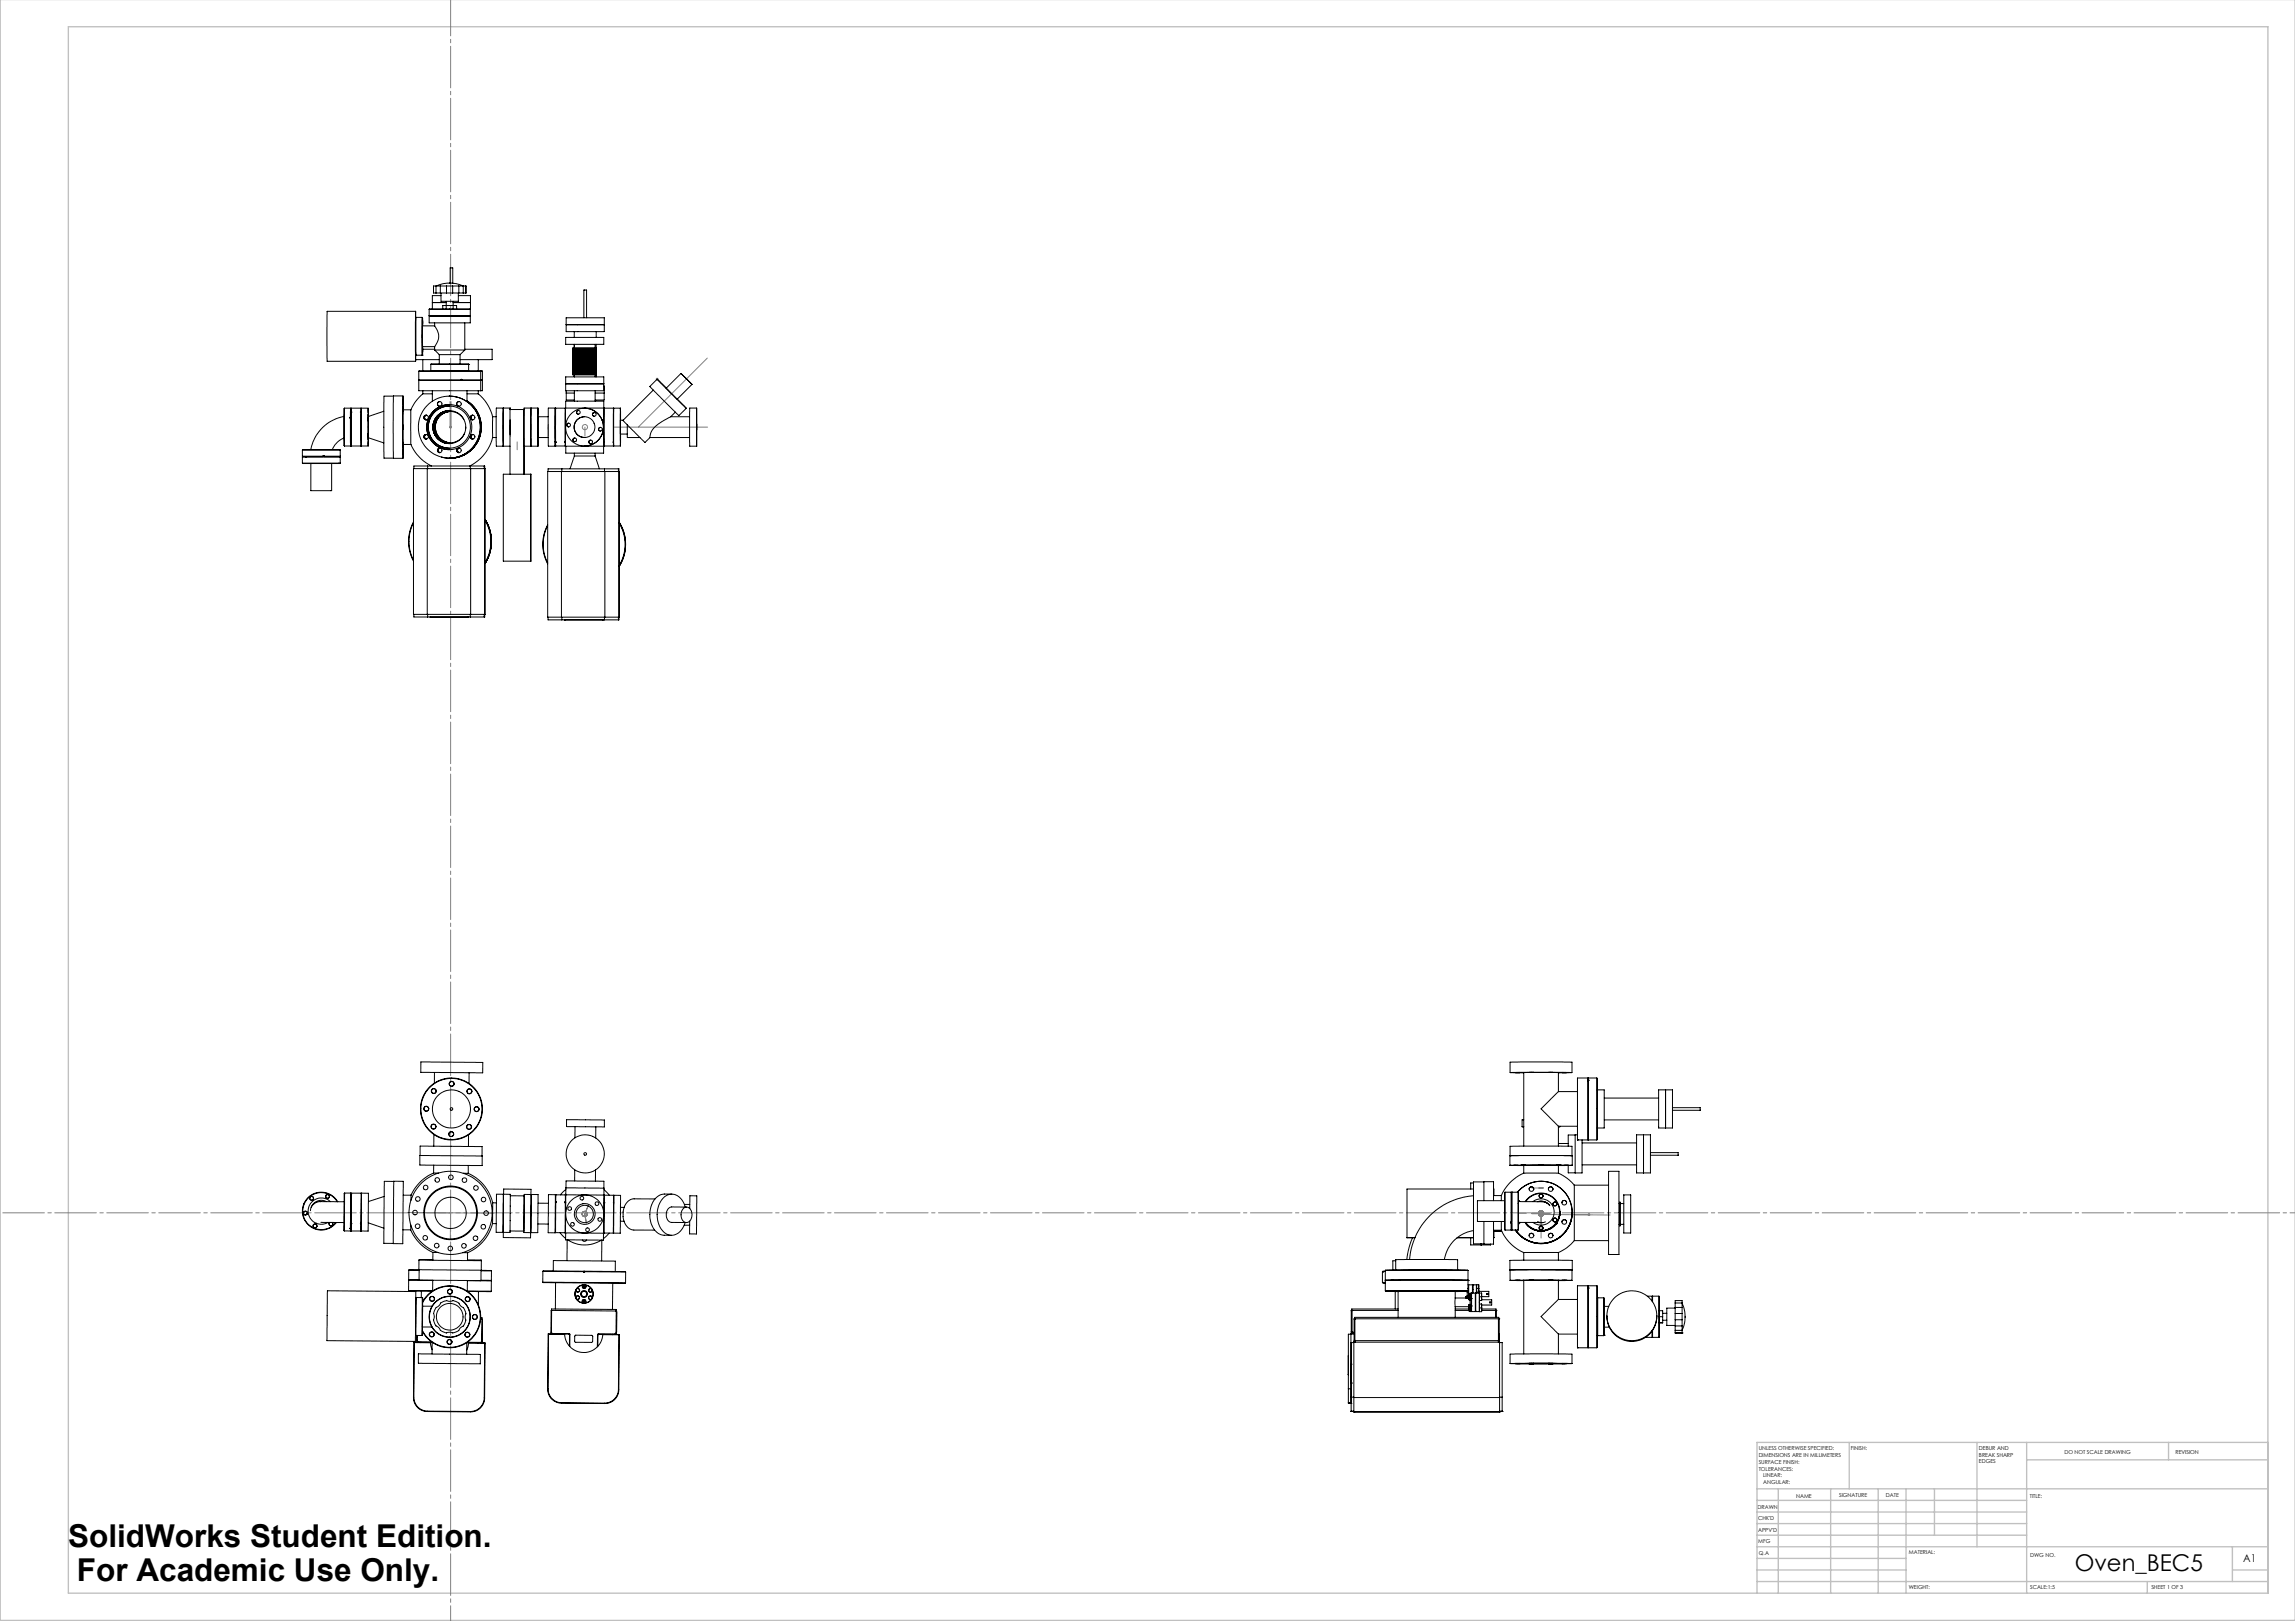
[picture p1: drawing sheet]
<svg xmlns="http://www.w3.org/2000/svg" width="841mm" height="594mm" viewBox="0 0 841 594" stroke-linecap="round" stroke-linejoin="round" font-family="sans-serif">
<defs><g id="words">
<g font-size="11.5">
<text x="25" y="566.9">SolidWorks Student Edition.</text>
<text x="28.2" y="579.5">For Academic Use Only.</text>
</g>
<text font-size="8.5" x="760.3" y="575.5">Oven_BEC5</text>
<text font-size="3.9" x="822" y="572.4">A1</text>
<g font-size="2">
<text x="644.5" y="531.4">UNLESS OTHERWISE SPECIFIED:</text>
<text x="644.5" y="533.9">DIMENSIONS ARE IN MILLIMETERS</text>
<text x="678.2" y="531.4">FINISH:</text>
<text x="725.2" y="531.3">DEBUR AND</text>
<text x="725.2" y="533.8">BREAK SHARP</text>
<text x="756.5" y="532.8">DO NOT SCALE DRAWING</text>
<text x="797.2" y="533">REVISION</text>
<text x="644.5" y="536.4">SURFACE FINISH:</text>
<text x="644.5" y="538.9">TOLERANCES:</text>
<text x="725.2" y="536.3">EDGES</text>
<text x="646.1" y="541.4">LINEAR:</text>
<text x="646.1" y="543.9">ANGULAR:</text>
<text x="658.2" y="548.8">NAME</text>
<text x="673.9" y="548.7">SIGNATURE</text>
<text x="691.1" y="548.7">DATE</text>
<text x="743.8" y="549">TITLE:</text>
<text x="644.1" y="552.9">DRAWN</text>
<text x="644.3" y="557.1">CHK'D</text>
<text x="644.3" y="561.2">APPV'D</text>
<text x="644.3" y="565.6">MFG</text>
<text x="644.5" y="569.9">Q.A</text>
<text x="699.5" y="569.3">MATERIAL:</text>
<text x="744" y="570.4">DWG NO.</text>
<text x="699.5" y="582.3">WEIGHT:</text>
<text x="744" y="582.4">SCALE:1:5</text>
<text x="788.4" y="582.4">SHEET 1 OF 3</text>
</g>
</g></defs>
<g fill="none" stroke="#808080" stroke-width=".37">
<path d="M240.3 139h1M240.5 138.6l5.6 5.7M240.8 138.4v1M241.2 138.6l-.7 .7M259.2 131.2l-25.3 25.3M147.6 156.5h.1M164.6 156.5h1M164.7 156.2l.8 .7M164.9 147.1v9.4M165.1 156v1M165.3 147.1v9.4M165.5 156.2l-.8 .7"/>
<path d="M184.4 156.5h.1M184.4 155.6v1.9zM187 155.6v1.9zM187 156.5v3.4M194.6 155.6v1.9zM194.6 153.1v6.8M200.9 155.6v1.9zM200.9 156.5v3.4M214.3 156.5v3.4M224.8 156.5h34.5M189.5 161.9v2.9M561.3 435.3h3.4"/>
<path d="M563.8 435.3h1.9zM564.7 427h9.4M156.2 444.4l8.9 .1-.1 9.3M215.6 441.7l-1.3 3.1 .6 3.4M556.4 444.6h2.9M561.3 444.6h3.4M561.3 444.7h6.8M561.3 444.7h3.4M564.2 444.5h1M564.4 444.1l.7 .7M564.7 443.9v9.8M564.7 445l25.3 .2"/>
<path d="M565.1 444.1l-.7 .7M581.8 445.1h1M581.9 444.7l.7 .7M582.3 444.6v1M582.3 445.1h-5.3M582.6 444.7l-.7 .7M564.7 465.4h9.4"/>
<circle cx="214.3" cy="156.5" r=".95"/>
<circle cx="214.3" cy="444.8" r=".96"/>
<circle cx="214.3" cy="444.9" r=".95"/>
<circle cx="564.7" cy="444.7" r=".95"/>
<circle cx="564.7" cy="444.6" r=".95"/>
<circle cx="564.7" cy="444.7" r=".94"/>
<circle cx="564.7" cy="444.7" r=".96"/>
<circle cx="564.7" cy="444.6" r=".96"/>
</g>
<g fill="none" stroke="#c0c0c0" stroke-width=".5">
<path d="M.1 0v593.8h841M25 9.8h806.1v574h-806.1zM677.7 528.6v17M724.5 528.6v38.2M742.7 528.6v55.2M742.7 534.9h88.4M794.7 528.6v6.3M831.1 528.6h-187.2v55.2M643.9 545.6h187.2M643.9 558.3h98.8M643.9 554.1h98.8M643.9 549.8h98.8"/>
<path d="M651.7 545.6v38.2M670.8 545.6v38.2M688.3 545.6v38.2M698.5 545.6v38.2M708.9 545.6v17M643.9 579.5h187.2M643.9 562.6h98.8M643.9 575.3h54.6M643.9 571.1h54.6M643.9 566.8h187.2M786.9 579.5v4.3M818.1 575.3h13"/>
<path d="M818.1 566.8v12.7"/>
</g>
<path d="M149.3 444.3l31.7 .3" fill="none" stroke="#808080" stroke-width=".37" stroke-dasharray="15.2 1.3 1.3 1.3" stroke-dashoffset="1.3"/>
<path d="M0 444.4h841.1M165.1 594.1v-594.1" fill="none" stroke="#808080" stroke-width=".37" stroke-dasharray="15.2 1.3 1.3 1.3" stroke-dashoffset="2.3"/>
<g fill="none" stroke="#000" stroke-width=".37">
<path d="M152.3 114.1l.1 2.3M152.3 114.1v18.3l.1-2.3M152.3 114.1h-32.4l-.1 6.2 .1 12.1h32.4M152.4 116.3v13.9M152.4 116.3h2.3M154.7 116.3v13.9M154.7 116.3l.1 .1M154.8 117.5v1.3zM154.8 119.4v7.6M154.8 119.4h4.5M154.9 119.4l-.1-3v6.8M154.9 117.5v1.3z"/>
<path d="M157.3 115.7h15M157.3 113.3h15M157.3 115.8h15v2.5h-15zM157.3 113.3v2.4M157.3 115.7v.1M158.4 110.9h5.1zM159.3 119.4a5.6 5.6 0 0 1 0 7.6M159.3 118.3v1.1M159.8 104.8h1.6M159.8 107.4h1.6M159.8 104.8h-.9v2.6h.9M159.8 104.8v2.6"/>
<path d="M161.4 104.8h2.2M161.4 107.4h2.2M161.4 104.8v2.6M161.4 115.8h.1M161.6 107.4v3h6.4v-3M161.6 108.3h-3.2v4.9M162.2 113.2v-1.2h5.1v1.2M163.5 110.4v2.8M163.6 104.8h2.3M163.6 107.4h2.3M163.6 104.8v2.6M165 103.7h-.4a10.2 10.2 0 0 0-4.7 1.1"/>
<path d="M165 103.7a10.2 10.2 0 0 1 4.7 1.1M165 103.7v-5.5h.9v5.6M165.9 104.8h2.2M165.9 107.4h2.2M165.9 104.8v2.6M166.1 110.9h6.3zM166.1 110.4v2.8M168 108.3h4.4l-.1 5.1M168.1 104.8h1.7M168.1 107.4h1.7M168.1 104.8v2.6M169.4 115.8h.1"/>
<path d="M169.8 104.8h.9M169.8 107.4h.9M169.8 104.8v2.6M170.3 118.3v10M170.7 104.8v2.6M172.3 115.7l-15 .1M172.3 113.3v2.4M207.5 116.4h13.9v5.1h-13.9zM207.5 119h13.9zM214 116.4v-10.1h.9v10.1M152.3 131.8h8.7M152.4 130.2h2.3"/>
<path d="M153.5 139.2h15.4M153.5 136.1h22.6M153.5 136.1v3.1M153.5 139.2l.1 .2M154.7 130.2h.1M154.8 123.2v6.8l.1-3M154.8 127.7v1.3zM154.8 122.5v1.4zM154.8 130l-.1 .2M154.8 127h4.5M154.9 127.7v1.3zM154.9 128h4.4"/>
<path d="M154.9 131.8v4.1M157.9 135.8h13.8M157.9 133.5h13.8M157.9 135.8l.1 .1M157.9 133.5v2.3M159.3 128.3h11M159.3 128.3l1.7 1.7M159.3 127v1.3M161 130h7.6M161 130v3.4M168.6 130v3.4M168.9 139h.3"/>
<path d="M168.9 139v.2M168.9 139.2l-.1 .2M169.2 139.2h6.9M169.2 139v.2M169.2 139l-.3 .1M169.2 139.2v.2M170.3 128h10v3.8h-11.7M170.3 128.3l-1.7 1.7M171.7 133.5h.1M171.7 135.8l-.1 .1M171.7 133.5v2.3M175.3 131.8v4.1"/>
<path d="M176 135.9l-22.5 .2M176 135.9l.8 .2M176 135.9l.1 .2M176.1 139.2h.7M176.1 136.1h.7M176.1 139.4h-22.6v3.8h22.6M176.1 139.4h.7v3.8h-.7M176.1 136.1v3.1M176.1 139.4v3.8M176.1 139.2l-.1 .2M176.8 136.1v3.1M176.8 139.2l-.2 .2"/>
<path d="M207.3 138.1h14v5.1h-14zM207.3 123.6h14v2.6h-14zM209.9 137.1h7.1a1.19 1.19 0 0 1 1.6 .3h-8.7zM209.9 136.6h8.7v.3h-8.7zM209.9 136.1h7.1a1.19 1.19 0 0 1 1.6 .2h-8.7zM209.9 135.6h7.1a1.19 1.19 0 0 1 1.6 .2h-8.7zM209.9 135.1h7.1a1.19 1.19 0 0 1 1.6 .2h-8.7zM209.9 134.6h7.1a1.19 1.19 0 0 1 1.6 .2h-8.7zM209.9 134h8.7v.3h-8.7zM209.9 133.6h7.1a1.19 1.19 0 0 1 1.6 .2h-8.7zM209.9 133.1h7.1a1.19 1.19 0 0 1 1.6 .2h-8.7zM209.9 132.5h7.1a1.19 1.19 0 0 1 1.6 .3h-8.7z"/>
<path d="M209.9 132h7.1a1.19 1.19 0 0 1 1.6 .3h-8.7zM209.9 131.5h8.7v.3h-8.7zM209.9 131h7.1a1.19 1.19 0 0 1 1.6 .3h-8.7zM209.9 130.5h7.1a1.19 1.19 0 0 1 1.6 .3h-8.7zM209.9 130h7.1a1.19 1.19 0 0 1 1.6 .2h-8.7zM209.9 129.5h7.1a1.19 1.19 0 0 1 1.6 .2h-8.7zM209.9 129h8.7v.3h-8.7zM209.9 128.5h7.1a1.19 1.19 0 0 1 1.6 .2h-8.7zM209.9 128h7.1a1.19 1.19 0 0 1 1.6 .2h-8.7zM209.9 127.5h7.1a1.19 1.19 0 0 1 1.6 .2h-8.7zM210.4 121.5v2.1M210.4 126.2v1.3"/>
<path d="M210.4 127.7v.3M210.4 128.2v.3M210.4 128.7v.3M210.4 129.3v.2M210.4 129.7v.3M210.4 130.2v.3M210.4 130.8v.2M210.4 131.3v.2M210.4 131.8v.2M210.4 132.3v.2M210.4 132.8v.3M210.4 133.3v.3"/>
<path d="M210.4 133.8v.2M210.4 134.3v.3M210.4 134.8v.3M210.4 135.3v.3M210.4 135.8v.3M210.4 136.3v.3M210.4 136.9v.2M210.4 137.4v.7M218.1 126.2v1.3M218.1 127.7v.3M218.1 128.2v.3M218.1 128.7v.3"/>
<path d="M218.1 129.3v.2M218.1 129.7v.3M218.1 130.2v.3M218.1 130.8v.2M218.1 131.3v.2M218.1 131.8v.2M218.1 132.3v.2M218.1 132.8v.3M218.1 133.3v.3M218.1 133.8v.2M218.1 134.3v.3M218.1 134.8v.3"/>
<path d="M218.1 135.3v.3M218.1 135.8v.3M218.1 136.3v.3M218.1 136.9v.2M218.1 137.4v.7M218.5 121.5v2.1M218.5 126.2v1.3M218.5 127.7v.3M218.5 128.2v.3M218.5 128.7v.3M218.5 129.3v.2M218.5 129.7v.3"/>
<path d="M218.5 130.2v.3M218.5 130.8v.2M218.5 131.3v.2M218.5 131.8v.2M218.5 132.3v.2M218.5 132.8v.3M218.5 133.3v.3M218.5 133.8v.2M218.5 134.3v.3M218.5 134.8v.3M218.5 135.3v.3M218.5 135.8v.3"/>
<path d="M218.5 136.3v.3M218.5 136.9v.2M218.5 137.4v.7M240.8 139l3.4 3.2M240.8 139l10.7 10.6-3.3-3.3M240.8 139l-2.7 2.7 9.9 9.9 .8 .7 2.7-2.7M249.6 136.8l4 4.1zM249.6 136.8l-5.5 5.5M126 152.6a15.3 15.3 0 0 0-12.1 12.2M126.2 149.6v13.8M126.2 149.6l-.2 2.6 .2 11.2M126.2 149.6h2.2"/>
<path d="M128.2 152.9v.3M128.2 152.9h.2M128.2 153.2h.2M128.4 153.2v10.2M128.4 153.2l.2 10.1M128.4 149.6v3.3M128.4 149.6l.2 .1M128.6 151.2v12.1M128.6 151.1v.1M128.6 149.7v1.4M128.6 149.7l-.2 3.2M128.7 151.1l.1 12.3"/>
<path d="M128.7 150.9h.2M128.7 151.1h.2M128.7 151.1l-.1 .1M128.7 150.9l-.1 .2M128.8 149.6l-.1 1.3M128.8 149.6h3.5M128.8 149.6l-.2 .1M128.9 150.9v.2M132.1 150.9v.2M132.1 150.9h.1M132.1 151.1h.1M132.2 151.1l.1 12.3"/>
<path d="M132.2 151.1l.2 .1M132.2 150.9l.2 .2M132.3 149.6l-.1 1.3M132.3 149.6l.1 .1M134.9 158.8v1.3zM134.9 152.9v1.4zM135 150v1.3zM135 149.6h-2.6v2.4v11.4h2.6M135 152.6v-3v13.8v-3M140.7 150.7l-5.7 1.9-.1-.9v4.8v4.8l.1-.9 5.7 1.9M144.2 145.2h-3.5v22.7l7 .1M147.6 155.7v1.7z"/>
<path d="M147.6 149.1v1.7zM147.6 156.5l.1 6.4h2.9M147.7 146.5v1.6zM147.7 145.1h-3.5v22.9M147.7 149.1v1.1zM147.8 150.2l-.1-5.1v22.9l.1-5.1M150.6 150.2v12.7M150.6 150.2h-2.9l-.1 6.3M154.9 144.3a15.7 15.7 0 0 0-4.3 5.9M154.9 144.3h3.5M154.9 143.2v1.1M155.6 153l.3 .7 .4 .1-.4-.1z"/>
<path d="M155.7 152.5l.6-.4-.6 .4-.2 .5zM155.9 159.4l.4-.2-.6 .4-.2 .4zM156.2 159.2a.85 .85 0 0 0-.9 .8 .85 .85 0 0 0 .9 .9M156.2 152.1a.85 .85 0 0 0-.9 .9 .85 .85 0 0 0 .9 .8M158.4 143.2v3.8M158.8 156.1v.4M158.8 156.5h.1M158.9 156.5l.1 1.3M159.2 156.5a5.7 5.7 0 0 0 4.6 5.7 5.7 5.7 0 0 0 6.5-3.5M159.2 156.5a5.8 5.8 0 0 0 5.8 5.8M159.5 156.5l.2 1.3M160.5 152.3a5.9 5.9 0 0 0-1.7 4.2"/>
<path d="M160.6 152.2a5.8 5.8 0 0 1 3.2-1.6 6 6 0 0 0-5.1 5.9 6.1 6.1 0 0 1 1.9-4.3zM161.1 147.2a.83 .83 0 0 0-.8 .8 .83 .83 0 0 0 .8 .8M161.2 152.5l1.5-1.2 2.4-.5a5.8 5.8 0 0 0-5.6 5.7 5.8 5.8 0 0 0 5.6 5.8 5.7 5.7 0 0 1-5.2-3.6 5.7 5.7 0 0 1 1.3-6.2zM163.8 150.6a6.1 6.1 0 0 0-5 5.9M164.3 150.6a6 6 0 0 0-5.4 6.2 6 6 0 0 0 5.9 5.7M164.5 150.5h.4M164.6 145.2a11.4 11.4 0 0 1 11.4 11.3 11.4 11.4 0 0 1-11.4 11.4M164.6 148.3a8.3 8.3 0 0 0-8.2 8.2 8.3 8.3 0 0 0 8.2 8.3M164.6 148.8a7.7 7.7 0 0 0-7.7 7.7 7.7 7.7 0 0 0 7.7 7.7M165 150.8a5.8 5.8 0 0 0-5.8 5.7M168.2 147.2a.83 .83 0 0 0-.9 .8 .83 .83 0 0 0 .9 .8M170 153.7a5.7 5.7 0 0 0-6.5-2.7 5.7 5.7 0 0 0-4.3 5.5"/>
<path d="M170.7 156.5l-.1 .6M171.1 147a11.2 11.2 0 0 1 5.1 9.5M171.1 146.9a11.4 11.4 0 0 1 4.8 12.9 11.4 11.4 0 0 1-11 8.2M171.1 146.9a11.4 11.4 0 0 1 4.8 12.8 11.4 11.4 0 0 1-11 8.3M171.1 144.3h4.2M171.1 143.2v4M172.6 153l.3 .7 .4 .1M173.2 159.2a.85 .85 0 0 0-.8 .8 .85 .85 0 0 0 .8 .9M173.2 152.1a.85 .85 0 0 0-.8 .9 .85 .85 0 0 0 .8 .8M173.3 152.1l-.6 .4-.1 .5M173.3 159.2l-.6 .4-.1 .4M173.3 159.2l-.5 .4-.2 .4"/>
<path d="M173.3 152.1l-.5 .4-.2 .5M175.3 144.3a15.9 15.9 0 0 1 5.2 8.4M175.3 143.2v1.1M176.2 156.5a11.3 11.3 0 0 1-11.4 11.4M176.3 156.5a11.3 11.3 0 0 1-11.4 11.4M180.5 152.7v7.6M180.5 152.7h1.3M184.4 149.5v14zM186.9 153.8v5.4M187 150.1v-.6h-5.1l-.1 1.9 .1 12.1h5M186.9 150.1h.1M194.6 149.5v14"/>
<path d="M197.1 158.8v1.3zM197.1 152.9v1.4zM197.1 152.7v7.6M197.1 149.5v14l.1-3.2M197.1 149.5l.1 3.2M197.1 150v1.3zM197.1 149.5h-5l-.1 3.3 .1 10.7h5M197.1 152.7h3.8M203.5 149.5v14v-.2M203.5 149.5v.2M203.5 149.5h-2.6v3.3v10.6l2.6 .1M203.6 149.6v12.3"/>
<path d="M203.6 149.6l-.2 12.2M203.6 149.6h3.5M207.1 149.6v12.3M207.1 149.6l.1 .1M207.3 140.6h14zM207.3 149.5v-2.5h14v2.5M207.5 143.2v3.4h3M207.5 144h3M208.4 155.1a.67 .67 0 0 0-.7 .6 .67 .67 0 0 0 .7 .7M210.5 143.2v3.8M211.3 151.3l.6 .5M211.9 150.4l-.5 .3-.1 .6"/>
<path d="M214.2 149.6h.1M214.2 152.7a3.8 3.8 0 0 0-3.8 3.8 3.8 3.8 0 0 0 3.8 3.8M214.2 149.6a6.9 6.9 0 0 1 6.4 4.3M217.2 151.4l-.1 .7 .7 .4M217.8 151.2l-.6 .2M218.1 144h3.3M218.1 143.2v3.8M218.3 146.6v.4M220 156.6a.69 .69 0 0 0-.6 .7 .69 .69 0 0 0 .6 .7M220.6 153.9a6.9 6.9 0 0 1-6.4 9.5M221.2 149.5v16.5h-13.9v-2.5M221.3 141.5l.1 5.1h-3.3"/>
<path d="M221.3 149.7l-14.1-.2v14l14.1-.1M221.4 149.6v12.3M221.4 149.6l-.2 12.2M221.4 149.6h6M224.8 149.6v13.8M224.9 149.6l-.2 12.3M227.4 149.6v4.4M227.4 149.6v13.8v-4.3M227.4 154v5.1M227.4 159.1h2.5M227.4 154h1M228.4 154l7.9 8.1 1.9-1.8"/>
<path d="M229.9 155.7v4.6h4.6M239.4 142.9l-11 11.1M245.8 152.7l-.9 .4a12.3 12.3 0 0 0-6.5 5.7l-.2 1.5M245.8 152.7h6.9M247.5 151l-1.7 1.7M253.6 140.9l-5.5 5.4-4-4M255.3 149.6v13.9zM255.3 155.5v2.1zM255.3 149.5h-2.5l-.1 1.7v12.3h2.6M110.8 164.9h13.9M110.8 167.2h7.6l-7.5 .1M110.8 167.5h1.3"/>
<path d="M110.8 169.7h13.9M110.8 164.9v2.3M110.8 167.5v2.2M110.8 167.2l.1 .1M110.9 167.3l1.2 .2M110.9 167.3l-.1 .2M112.1 167.5v.1M112.3 167.5l-.2 .1M112.3 167.5h12.4M112.3 167.6h-.2M113.9 169.9v9.9h7.6v-9.9M118.7 167.2h6"/>
<path d="M118.7 167.2l-.3-.2 .1 .3M118.7 167.2l5.8 .1M124.5 167.3l-12.2 .2M124.5 167.3l.2 .2M124.7 164.9v2.3M124.7 167.5v2.2M124.7 167.2l-.2 .1M126 160.5a7.7 7.7 0 0 0-4.2 4.3M126.2 163.4h2.2M128.6 163.3l.2 .1M128.6 163.3l-.2 .1M128.8 163.4h3.5"/>
<path d="M132.4 163.3l-.1 .1M135 161.7v1.3zM147.6 162.2v1.7zM147.7 164.9v1.7zM147.7 162.9v1zM150.6 162.9a16.1 16.1 0 0 0 7.5 7.9M155.6 160l.3 .7 .4 .2-.4-.2zM156.6 171.7h-5.1v53.4h5.1M156.6 171.7v53.4M156.6 171.7h15.9M156.7 170.8h-5v.9M156.7 170.8v.9"/>
<path d="M156.7 170.8h15.6M160.7 164.6l.6-.4a.85 .85 0 0 0-.7 .8 .85 .85 0 0 0 .7 .9l-.6-.4zM161.1 164.2a.85 .85 0 0 0-.8 .8 .85 .85 0 0 0 .8 .9M161.7 167.5l3.2 .5M164.9 167.9h.1M164.9 162.5a6 6 0 0 1-6.3-5.9 6 6 0 0 1 6.1-6.1 6 6 0 0 0-6.1 6 6 6 0 0 0 6.1 6.1M167.7 164.6l.6-.4a.85 .85 0 0 0-.7 .8 .85 .85 0 0 0 .7 .9l-.6-.4zM168.2 164.2a.85 .85 0 0 0-.8 .8 .85 .85 0 0 0 .8 .9M172.3 170.8h5.1M172.3 170.8v.9M172.5 171.7h5.1M172.5 171.7v53.4"/>
<path d="M172.6 160l.3 .7 .4 .2M177.4 170.8v.9M177.4 170.8l.2 .9M177.6 171.7v53.4M180.5 160.3a15.9 15.9 0 0 1-8.4 10.5M180.5 160.3h1.3M184.4 173.8h10.2v31.8h-10.2zM186.9 173.8v-23.7h5.1v23.7M192.1 163.5v10.3M194.4 173.8v31.8M197.1 161.7v1.3zM197.1 160.3h3.8"/>
<path d="M203.4 162l.1 1.3M203.4 161.8l.2 .1M203.4 162l.2 .1M203.4 161.8v.2M203.5 163.3l.1 .1M203.6 162.1v1.3M203.6 162.1h.1M203.6 161.9h.1M203.6 163.4h3.5M203.7 161.9v.2M205.7 172.8h-5v53.4h5M205.7 172.8v53.4"/>
<path d="M205.7 172.8h16M205.9 171.8h-5.1v1M205.9 171.8v1M205.9 171.8h15.6M206.9 161.9v.2M206.9 162.1h.2M206.9 161.9h.2M207 161.9l-.1 .2M207.1 162.1v1.3M207.2 163.4h-.1M207.2 161.8l-.1 .1M207.2 162l-.1 .1"/>
<path d="M210.5 167.1h7.6M210.5 166v1.1M210.5 167.1l-1.6 4.7M210.6 160.5a.67 .67 0 0 0-.6 .7 .67 .67 0 0 0 .6 .6M214.2 163.4h.1M216.5 161.3a.67 .67 0 0 0-.7 .7 .67 .67 0 0 0 .7 .6M218.1 166v1.1M218.1 167.1l1.5 4.7M221.2 162l.2 1.4M221.2 162l.2 .1M221.2 161.8v.2M221.2 161.8l.2 .1"/>
<path d="M221.4 162.1v1.3M221.4 162.1h.1M221.4 161.9h.1M221.4 163.4h6M221.5 171.8h5.1M221.5 161.9v.2M221.5 171.8v1M221.7 172.8h5.1M221.7 172.8v53.4M224.7 162.1l.2 1.3M224.7 161.9v.2M224.8 161.9l-.1 .2"/>
<path d="M226.6 171.8v1M226.6 171.8l.2 1M226.8 172.8v53.4M238.2 160.3h14.5M151.5 191.6a15 15 0 0 0 0 13.7M151.5 191.3a15.2 15.2 0 0 0 0 14.3M177.8 190.4a15.2 15.2 0 0 1 0 16.1 15.3 15.3 0 0 0 0-16.1zM177.8 190.3a15.2 15.2 0 0 1 0 16.2M177.8 190.7a15 15 0 0 1 0 15.4M177.8 190.4a15.3 15.3 0 0 1 0 16M200.7 192.6a14.9 14.9 0 0 0 0 13.7M200.7 192.3a15.2 15.2 0 0 0 0 14.3"/>
<path d="M226.9 191.8a15 15 0 0 1 0 15.4M226.9 191.4a15.1 15.1 0 0 1 0 16.1 15.1 15.1 0 0 0 0-16M151.7 225.1v1h5M156.6 225.1h15.9M156.7 225.1v1M156.7 226.1h15.6M157.6 226.1h.1M171.6 226.1h.1M172.3 226.1h5.1M172.3 225.1v1M172.5 225.1h5.1M177.4 225.1v1"/>
<path d="M177.6 225.1l-.2 1M200.8 226.2v.9h5.1M205.7 226.2h16M205.9 226.2v.9M205.9 227.1h15.6M206.8 227.1h.1M220.8 227.1h.1M221.5 227.1h5.1M221.5 226.2v.9M221.7 226.2h5.1M226.6 226.2v.9M226.8 226.2l-.2 .9"/>
<path d="M154.2 389.1l22.7 .2v3.8l-22.7-.1zM159.2 393v3.9M171.9 393.1v3.9M553.4 393v-3.8l3.5-.1 19.2 .1v3.8M555.3 393h1.7zM558.4 393.1l-5-.1h22.7l-5 .1M560.4 393h1.6zM567.4 393h1.7zM572.4 393.1h1.7zM578.1 395h3.8v22.7h-3.8zM582 395v.8M582 395.9v21.8"/>
<path d="M582 395h3.2M582 395l-.1 .2M582 395.9h.2M582 395.8h.2M582 395.9l-.1 .2M582 395.8l-.1 .1M582.2 395.8v.1M585.2 395v22.7M585.3 399.4h2.6v13.9h-2.6M607.8 399.4h5.1v13.9h-5.1zM610.3 399.4v13.9zM159 415.7v4.3"/>
<path d="M171.7 415.8v4.3M207.6 410.3l13.9 .1v2.6l-13.9-.2zM210.7 412.8v4.1M218.3 412.9v4.1M558.4 412.8l-.6 .1h.6M558.4 410.3h-.6v2.6M571.1 412.8l.5 .1M571.1 400v-6.9l.3-.1h-13.3l.3 .1v26.9M571.1 400l-6.4 6.3 6.4 6.4M571.1 419h3.6M571.1 400h7M571.1 412.7h7"/>
<path d="M571.1 412.7v7.3M571.6 412.9h-.5M571.6 412.7v.2M577.2 415.9h-2.5v4.1M578.1 415.8h-.9v14h2.6v-12.1M578.1 417.7h.1M579.8 418.8h19.9M581.9 417.6l.1 .1M582 417.7h3.2M587.9 402.4h19.9M587.9 410.4h19.9M599.7 415.8h5.1v14h-5.1z"/>
<path d="M602.3 415.8v14zM612.9 405.9h10.1v.9M612.9 406.9h10.1M623 406.8v.1M113.6 438.8h.1M114.9 439.3l-.1 .1M119.4 438.1h.1M119.5 438.1h-.1M120.7 438.5l-.1 .2M126.3 437.2l-.1 13.9M126.3 437.2h2.2M128.5 437.2l-.1 12.9"/>
<path d="M128.5 437.2l.2 .2M128.7 437.4v10.8M128.7 437.4l-.3 12.7M128.8 437.2l-.1 11M128.8 437.2h3.5M128.8 437.2l-.1 .2M132.3 437.2l-.1 11.1M132.3 437.2l.2 .2M132.5 437.2l2.5 .1-.1 13.8h-2.5zM140.8 438.4l-5.8 1.9M140.8 432.9h7l-.2 22.8-6.9-.1zM144.3 432.9l-.2 22.8"/>
<path d="M147.7 438h2.9M150.6 438v1.8M154 423.4v-3.4l22.7 .2v6.9h-4l-18.9-.2v-3.5l22.9 .2M158.9 429.9a15.8 15.8 0 0 0-8.3 8.1M158.9 429.9h1.8M158.9 427v2.9M169.8 429.9l1.8 .1M171.6 430a15.9 15.9 0 0 1 9 10.8M171.6 427.1v2.9M184.5 437.6h-2.6l-.1 11.8v2.2h2.6M184.5 437.6l-.1 14M184.5 437.6h2.5v.6"/>
<path d="M184.5 437.6l.1-1.9 10 .1v1.9M187 438.2l-.1 12.9M187 438.2h5.1l-.1 12.9h-5.1M194.6 437.7l-.1 14M194.6 437.7h2.6v3.6l-.1 10.4h-2.6M194.6 437.7h-2.5l-.1 12.9v1.1h2.5M201 437.8h2.5l-.1 14-2.5-.1zM203.7 437.8v2.6M203.7 437.8l3.5 .1M203.7 437.8l-.2 .2M207.2 437.9v2.5M207.2 437.9l.1 .1"/>
<path d="M207.3 437.8l-.1 14 14 .1M207.3 437.8l14 .1M207.4 435.3l13.9 .1M207.4 435.8l-2 2.1M207.4 437.6l-.3 .3M210.6 428.7v4M218.2 428.7v4.1M221.3 435.4v-2.5l-13.9-.2-.1 5.1M221.3 437.7l.3 .3M221.3 437.9l-.1 14M221.3 436l2 2M221.3 435.4v2.5"/>
<path d="M221.5 438h5.9l-.1 11.5v2.4l-6-.1M221.5 438l-.1 2.6M221.5 438l-.2 .1M224.9 438l-.1 13.9M225 438l-.2 2.6M240 439.3h-7.6a4.9 4.9 0 0 0-4 5.7 5 5 0 0 0 3.9 5.7l7.6 .1M246.2 437.6l-2.7-.1a6.4 6.4 0 0 0-5.3 6.8 7.3 7.3 0 0 0 4.5 8.3l3.4 .1M540 438.2a25.3 25.3 0 0 0-23.5 23.3M540 433.5h-1.1v2.2M540 435.7h-24.4v17.9h2.9M543.8 433.1h-3.8v22.7h3.8M543.8 440v-7h3.5v7"/>
<path d="M547.3 438.1h2.9M547.3 435.7l.1 2.4M550.2 438.1v1.9M551.4 440h-10v7.6h10M551.5 436.9v13.8M551.5 436.9h2.3M553.3 427l.1-7h3.7h19v3.5h-22.8h22.9v3.5M553.3 427h22.9l-5.1 .1M553.3 427l5.1 .1M553.8 436.9v10.9M553.8 436.9l.1 .1M553.9 437.1v13.5"/>
<path d="M553.9 437l-.1 10.8M554.1 436.9v13.8M554.1 436.9l-.2 .1M554.1 436.9h.1M554.2 436.9h.1M554.7 427h1.6zM556 436.9a11.4 11.4 0 0 1 16.9-.6 11.4 11.4 0 0 1-.9 16.8 11.4 11.4 0 0 1-16.7-2.4 11.4 11.4 0 0 0 12.8 4.5 11.4 11.4 0 0 0 8.1-10.9M556.1 436.9a11.4 11.4 0 0 1 16.7-.6 11.4 11.4 0 0 1-.8 16.7 11.4 11.4 0 0 1-16.6-2.3M556.3 436.9v13.8M556.3 436.9h-2.2M556.4 439.9l.5 .4zM557.4 427h1.6z"/>
<path d="M557.4 427.1h1zM558.4 429.9a15.8 15.8 0 0 0-8.2 8.2M558.4 429.9h12.7M560.4 435.7a.85 .85 0 0 1 .8-.8 .85 .85 0 0 1 .8 .8M563.9 427h1.6zM564.1 438.3a.67 .67 0 0 1 .6-.7 .67 .67 0 0 1 .7 .7M564.7 427h6.4v2.9M564.7 427h-6.3v2.9M567.4 435.7a.85 .85 0 0 1 .9-.8 .85 .85 0 0 1 .8 .8M570.4 427h1.7zM571.1 429.9a15.8 15.8 0 0 1 5.8 4.4M571.1 427.1h1z"/>
<path d="M573.1 427h1.7zM574.7 427.1v2.7h2.5M576.9 434.3v20.3M576.9 434.3h12.6M579.8 426.9h19.9M589.5 429.2h3.8v30.5h-3.8zM595 437.9h2.6v13.9h-2.6zM604.8 422.4h10.2v.9h-10.2M111.3 444.2v.1M112.6 444.7l-.1 .1M114.9 448.9l-.1 .1M116.1 449.4l-.1 .1"/>
<path d="M117.6 447.9l8.4 .1M117.8 440.3h-.5M119.6 440.3a4 4 0 0 0-5.8 3.3M120.6 448.2v.1M120.7 448.1l-.1 .1M121.1 440.3a4.8 4.8 0 0 0-6.5-.2 4.8 4.8 0 0 0-.8 6.5 4.8 4.8 0 0 0 6.4 1.4M121.7 448a.67 .67 0 0 1 .1 .9 .67 .67 0 0 1-1 0 .67 .67 0 0 1 .1-.9 .72 .72 0 0 0-.1 1 .72 .72 0 0 0 1 0 .72 .72 0 0 0 0-1M121.9 448.6l-.1 .2M123.6 440.4a6.8 6.8 0 0 0-10-2 6.8 6.8 0 0 0-.7 10.2 6.8 6.8 0 0 0 10.2-.6M123.8 440.4a6.9 6.9 0 0 0-10.3-2.1 6.9 6.9 0 0 0-.6 10.4 6.9 6.9 0 0 0 10.4-.7M126.1 440.4l-8.3-.1a3.9 3.9 0 0 0-3.8 2.1M126.2 451.1h2.2"/>
<path d="M128.4 450.1v.1M128.4 450.2v.9M128.4 450.2l.2 .7M128.6 450.9l.1 .2M128.6 450.9l-.2 .2M128.7 451.1h3.5M128.7 448.5v2.6M128.7 448.5l-.1 2.4M128.7 448.2h.2M128.7 448.5h.2M128.9 448.2v.3M132.1 448.3v.2"/>
<path d="M132.1 448.3h.1M132.1 448.5h.1M132.2 448.5v2.6M132.4 450.9l-.2 .2M132.4 448.2l-.2 .1M132.4 448.4l-.2 .1M134.9 448.1l5.8 2M147.6 450.7h2.9M150.5 450.7a16.1 16.1 0 0 0 8.1 8.3M150.5 448.9v1.8M158.6 459h1.8M158.6 459v2.8"/>
<path d="M169.5 459l1.8 .1M171.3 459.1v2.8M180.5 448.4a16 16 0 0 1-9.2 10.7M180.5 448.4h1.4M180.6 440.8l-.1 7.6M180.6 440.8h1.3M184.4 451.6v1.9l10 .1 .1-1.9M186.9 451.1v.5h-2.5M197.1 448.5h3.8M197.2 440.9h3.8M203.4 451.5l.2 .2M203.6 451.7h3.5"/>
<path d="M203.7 440.7l-.1 11M203.7 440.4h.1M203.7 440.7h.1M203.7 440.7l-.2 .1M203.7 440.4l-.2 .1M203.8 440.4v.3M205.2 451.7l2.1 2.1M207 451.7l.3 .3M207 440.4v.3M207 440.4h.2M207 440.7h.2M207.2 440.7l-.1 11"/>
<path d="M207.2 440.7l.1 .1M207.2 440.4l.1 .1M207.2 451.6l-.1 .1M207.3 451.8v2.5l13.3 .1M207.9 454.3l-.1 7.7M208 454.3a11.4 11.4 0 0 0 12.4 .1M213.4 454.4a.85 .85 0 0 0 .8 .5 .85 .85 0 0 0 .8-.5M220.6 454.4l-.1 7.7M221.2 451.9l-.1 2.5h-.5M221.2 451.7l.1 .1M221.4 440.8l-.1 11M221.4 440.8h.2"/>
<path d="M221.4 440.6h.2M221.4 440.8l-.1 .1M221.4 440.6h-.1M221.5 451.9l-.3 .2M221.6 440.6v.2M223.2 451.9l-2.1 2M224.8 440.6v.3M224.8 440.9l.1 11M227.3 447.5h1.4M227.4 442.4h1.3M250.4 442.8a1.88 1.88 0 0 1 2.1-.2 1.88 1.88 0 0 1 1 1.9 2.48 2.48 0 0 1-2.5 3.4 3.4 3.4 0 0 1-.6-5.1zM250.7 449h2"/>
<path d="M250.8 441.4h2M251.1 442.3a5 5 0 0 0-7-4.1 9.1 9.1 0 0 0-.2 13.8 4.7 4.7 0 0 0 6.8-3l.4-1M251.6 442.3h-5.4a3 3 0 0 0-2.1 2.8 3 3 0 0 0 2 2.9h5.4M252.8 442.9v-4.7h2.5l-.1 14-2.5-.1v-4.6M515.6 453.5h2.9M517.6 453.6l-1.2 3.4-.9 4.5M533.9 453.6h6.1M534 453.5h6M538.9 453.6v2.6h7.3v-.3M540 450.9a12.8 12.8 0 0 0-10.7 10.6M542.7 455.8v.4zM543.8 447.6v8.3h3.5v-8.3"/>
<path d="M547.3 450.8h2.9M547.3 453.5h.1M547.4 451.1h2.9M547.4 450.8l-.1 2.8M550.2 450.8a15.9 15.9 0 0 0 8.2 8.2M550.2 447.6v3.2M551.5 450.7h2.3M553.6 447.8v.3M553.6 447.8h.2M553.6 448.1h.2M553.8 448.1v2.6M553.8 448.1l.1 2.5"/>
<path d="M553.9 450.6l.2 .1M553.9 450.6l-.1 .1M554.1 450.7h2.2M556.4 440.3l9 .1 1.5 .5M557 448l-.6 .6M558.4 459h12.7M558.4 459v2.8M558.9 448a6.9 6.9 0 0 0 11.2 .5M558.9 448a7 7 0 0 0 9.1 2.2M558.9 440.3a6.9 6.9 0 0 1 10.4-1.4 6.9 6.9 0 0 1 0 10.4 6.9 6.9 0 0 1-10.4-1.3M559.1 440.3a6.8 6.8 0 0 1 10.1-1.2 6.8 6.8 0 0 1 0 10.1 6.8 6.8 0 0 1-10.1-1.2M560.4 452.8a.85 .85 0 0 1 .8-.9 .85 .85 0 0 1 .8 .9"/>
<path d="M561.7 440.3a4.8 4.8 0 0 1 6.5 .5 4.8 4.8 0 0 1 .1 6.5 4.8 4.8 0 0 1-6.5 .7M563.5 447.6l1.3 .4-8.4-.1M563.5 440.4a3.9 3.9 0 0 1 4.4 1.4M563.6 440.3a3.9 3.9 0 0 1 4.2 1.3M564.1 450a.67 .67 0 0 1 .6-.7 .67 .67 0 0 1 .7 .7M564.3 448h1.1M566.3 447.7l-1.2 .4-1.3-.1M567.4 452.8a.85 .85 0 0 1 .9-.9 .85 .85 0 0 1 .8 .9M568 450.2h.1M568.3 450.1h.1M568.3 450.1l-.3 .1M569.1 447.1a.67 .67 0 0 1 .7-.7 .67 .67 0 0 1 .7 .7"/>
<path d="M569.1 441.2a.67 .67 0 0 1 .7-.7 .67 .67 0 0 1 .7 .7M569.2 447.4l.4 .3M570.1 448.5h.1M570.3 448.2h.1M570.3 448.2l-.2 .3M570.3 448.3l-.2 .2M571.1 459v2.8M571.6 444.1a6.9 6.9 0 0 1-4.9 6.7 6.9 6.9 0 0 1-7.8-2.8M571.6 444.2a6.9 6.9 0 0 1-4.9 6.6 6.9 6.9 0 0 1-7.8-2.8M571.6 444.1l-.3 2.2-1 1.9M571.6 444.1a7 7 0 0 1-3.3 6M572.4 447.8a.85 .85 0 0 1 .8-.9 .85 .85 0 0 1 .9 .9"/>
<path d="M572.4 440.8a.85 .85 0 0 1 .8-.9 .85 .85 0 0 1 .9 .9M576.1 444.2a11.4 11.4 0 0 1-8 10.9 11.4 11.4 0 0 1-12.7-4.4M576.2 444.3h.1M576.9 454.6a15.2 15.2 0 0 1-5.8 4.4M576.9 454.6h12.6M593.3 448.7h.2M593.3 441h.2M593.5 440.5a1.19 1.19 0 0 1 .3 1.6v7.1h-.3zM593.8 448.7h1.2M593.8 441h1.2M120 473l32.4 .3-.2 18.3-32.4-.3zM149.7 472.9l8.8 .1"/>
<path d="M149.7 472.9l8.7 .2M149.8 469.1l8.8 .1-.1 3.9M149.8 468.9h3.8M149.8 465.4l3.8 .1M149.8 465.4l3.8-.1v3.8l22.3 .2h.3l.1-3.8 3.8 .2M149.8 465.4l-.1 7.5M152.5 475.5l-.1 13.9M152.5 475.5l-.1 .1M152.5 475.5h2.2M153.5 461.8l22.9 .2v3.5l-22.9-.2zM154.4 473.1v2.4M154.7 475.5l-.1 13.9"/>
<path d="M154.7 475.5l.2 1.2-.3 12.7M154.9 477.3a11.2 11.2 0 0 1 17-3.4 11.2 11.2 0 0 1-.1 17.4 11.2 11.2 0 0 1-17-3.7M154.9 477a11.4 11.4 0 0 1 17.2-3.2 11.4 11.4 0 0 1-.1 17.5 11.4 11.4 0 0 1-17.2-3.4M154.9 478.6h3.4M158.6 461.6l-5-.1v.3M159.8 479.1l.8-.4a3.7 3.7 0 0 1 4.5-1.9 3.4 3.4 0 0 1 4 1.9 3.4 3.4 0 0 1 1.4 4.2 3.4 3.4 0 0 1-1.9 3.9 3.5 3.5 0 0 1-4.1 1.4 3.4 3.4 0 0 1-4-1.9 3.4 3.4 0 0 1-1.4-4.1 3.1 3.1 0 0 1 .7-3.1zM171.2 473.1l8.8 .1M171.3 469.2l-.1 4M171.3 461.7h3.3a1.39 1.39 0 0 1 1.7 .3M173.2 469.3h-1.9M175.3 473.3v4.9M176.2 469.2h3.9l-.1 4"/>
<path d="M176.3 465.7h3.8M180 473.2h-8.7M180.1 465.7v3.7l-6.6-.1M198.9 469.9l30.3 .2M198.9 465.9l15 .1M198.9 465.9v4M202.7 465.7l.1-3.8 22 .2h.7v3.8M203.6 470l-.1 9.7M211 472.8a.71 .71 0 0 0 .7 .7 .71 .71 0 0 0 .7-.7M211 472.8a.71 .71 0 0 1 .7-.7 .71 .71 0 0 1 .7 .7M211 472.9a3.2 3.2 0 0 0 0 2.6M211 472.8h.1"/>
<path d="M211 472.6a3.4 3.4 0 0 0 0 3.1M211.1 472.8a.64 .64 0 0 0 .6 .6 .64 .64 0 0 0 .6-.6M211.1 472.8a.64 .64 0 0 1 .6-.6 .64 .64 0 0 1 .6 .6M211.2 476a3.3 3.3 0 0 0 2.6 1.5M211.3 476.1l1 .9 1.3 .4M212.3 472.8h.1M213.1 473.9v.5M213.7 470.9l-1.3 .4-1 .9M213.8 476.6h.4v.6l-.6-.3zM213.9 470.8l-1.6 .5-1.1 1M213.9 471.2l.5 .3-.2 .3-.5-.3zM213.9 466h.3"/>
<path d="M213.9 466l15.4 .1M214 465.8l-15.1 .1M214 465.8h.2M214 465.8l-.1 .2M214.2 470.8l1.8 .6 .9 1M214.2 465.8v.4l-.3-.2M214.2 465.8l15.1 .3M214.5 470.9l.9 .3 1.3 1M215 474v.4M215.7 472.9a.69 .69 0 0 0 .7 .6 .69 .69 0 0 0 .7-.6M215.7 472.9a.69 .69 0 0 1 .7-.8 .69 .69 0 0 1 .7 .8M215.7 472.9h.1"/>
<path d="M215.8 472.9a.62 .62 0 0 0 .6 .6 .62 .62 0 0 0 .6-.6M215.8 472.9a.62 .62 0 0 1 .6-.7 .62 .62 0 0 1 .6 .7M216.6 476.2a3.1 3.1 0 0 1-2.2 1.2M216.9 476l-1.4 1.2-1.3 .3M217 472.9h.1M217.1 472.9l.2 1-.2 1.6M217.1 472.7l.3 1.7-.4 1.3M224.5 470.2l-.1 9.6M229.3 466.1l-.1 4M506.6 466.2h.1M506.6 470l.2 .1M506.6 466v4"/>
<path d="M507.6 469.2h.1M507.6 465.6h30.4M507.6 465.6l6.6-.3h21.1l2.7 .3M507.6 470.1h-.8l.8 .1M507.6 469.9l-1 .1M507.6 465.9l-1 .1M507.6 465.8l-1 .2M507.6 473h30.4M507.6 469h30.4M507.6 465.6v7.4M507.6 473l.2 .2M510.1 469l27.9 .2"/>
<path d="M510.1 469l-2.5 .2M510.1 469h.1M511.3 473.3v6.4M511.5 465.3v-3.7l3.5-.1 19.1 .1v3.7M511.5 462h-1.1v3.3M512.3 473.3l-4.5-.1h30l-4.5 .1M512.3 479.7h-17v.5M533.3 475.6v-2.4h-21v9.5M533.3 475.6v3.2M533.3 478.8v3.9M533.3 478.8h4.9M533.3 479.7h4.9"/>
<path d="M537.2 475.1v.5M537.2 475.1l-.1 .5M537.2 475.1h.3M537.5 473.2l.2 .2M537.7 474.9l-.2 .7M537.7 475.5h.4M537.7 473.2v2.4M538 469.2h.1M538 472.8h.1M538 465.6v7.4M538 470.8h1.6M538 472.1h.1"/>
<path d="M538 473l-.2 .2M538.1 470.9l.1 3.3M538.1 472.8v2.7M538.1 470.9v1.9M538.1 475.5l-4.8 .1M538.1 475.5h.1M538.1 470.8v.1M538.1 472.8h.1M538.2 478.9h.1M538.2 478.9l.1 .1M538.2 474.9v.6M538.3 478.2v.8"/>
<path d="M538.3 478.2l-.1 .7M538.3 475.5v.8M538.3 479.6l-.1 .6M538.3 479.6v.7M538.3 474.2v.7M538.3 479h.1M538.3 474.9h.3M538.3 479h.3M538.3 478.2h.3M538.3 476.3h.3M538.3 475.5h.3M538.3 479.6h.3"/>
<path d="M538.3 474.2h.3M538.6 479.1l.6 .1M538.6 479.1h.1M538.7 478.6v2h1.9M538.7 475.2v.7M538.7 478l-.1 1.1M538.7 475.3v1.2M538.7 473.9v1.3M538.7 475.2h.5M538.7 478.6h.5M538.7 475.9h.5M538.7 475.9v2.7"/>
<path d="M539.2 478.6v1.9M539.2 475.9v2.7M539.2 473.9v2M539.2 475.9h.1M539.2 478.6h.1M539.2 473.9h.1M539.2 479.3h-.6l.1 1.2M539.2 473.9h-.6v1.2h.6M539.3 473.8v6.8M539.3 473.8h1.3M539.3 473.8l-.1 .1M539.6 470.8v3"/>
<path d="M539.6 470.8l.1 .1M539.7 470.9h.1M539.7 470.9v2.9M539.8 470.8v3M539.8 470.8h1.2M539.8 470.8l-.2 .1M540.6 473.8v6.8M540.6 473.8l.1 .1M540.7 473.9h.1M540.7 473.9v6.6M540.8 473.8v6.8M540.8 473.8h2.1"/>
<path d="M540.8 473.8l-.1 .1M541 470.8v3M541 470.8l.1 .1M541.1 470.9v2.9M541.1 472.1h.7M541.1 473.5h.7M541.8 472.8v.7M541.8 472.1v.7M541.8 470.8l-.7 .1M541.8 470.8v1.3M541.8 470.8l.1 1.4M541.8 472.8h.1"/>
<path d="M541.8 472.1l.1 .1M541.9 472.8l-.1 .7M541.9 472.2v.6M541.9 473.2h3.7v1.9l-3.5 .1M542.1 473.9v6.7M542.1 473.9v6.6M542.1 473.8v.1M542.1 476.6h.8M542.1 477.9h.8M542.1 479.3h.8M542.9 477.9l.1 1.3M542.9 477.9v1.4"/>
<path d="M542.9 475.9v.7M542.9 475.2v.7M542.9 475.2l.1 .7M542.9 479.3v1.4M542.9 479.2v1.5M542.9 473.8v1.4M542.9 475.9h.1M543 475.9l-.1 .7M543 476.3h3.6v1.9h-3.6M543 479.2h.1M543 479.2l-.1 .1M543 479.7h5.2v.5"/>
<path d="M544.8 474.2h.1M544.8 474.2l.1 .2 .3-.2M545.2 474.2h.1M545.8 477.2h.1M545.8 477.2l.2 .2 .2-.2M546.2 477.2h.1M553.3 465.4h22.8M553.3 465.4h.1M553.4 465.4h22.7M555.3 469.2h1.7zM558.4 469.3l-5-.1h22.7l-5 .1M560.4 469.1h1.6z"/>
<path d="M567.4 469.1h1.7zM571.1 476.2v-7h.3h-13.3h.3v26.9M571.1 476.2l-6.4 6.3 6.4 6.4M571.1 476.2h7M572.4 469.2h1.7zM576.1 465.4v3.8M576.2 465.4l-.1-3.6h-22.8l.1 7.4M578.1 471.2h3.8v22.7h-3.8zM582 471.2v.7M582 472v21.9M582 471.2h3.2M582 472h.2"/>
<path d="M582 471.2l-.1 .1M582 471.9h.2M582 472l-.1 .2M582 471.9l-.1 .2M582.2 471.9v.1M585.2 471.2v22.7M585.5 475.6v13.8M585.5 475.6l-.2 .1M585.5 475.6h2.2M587.7 475.6v13.8M587.7 475.6l.2 13.7M587.9 478.7h1.6"/>
<path d="M603.7 475h1.8v1.9l.1-1.9M605.6 475v2M605.6 475h2.3M607.9 475v15.1M613.9 479.1v2.2M613.9 477.5v1.6M613.9 477.5v-.9h2.5v.9M613.9 479.3h-3.1v6.4h3.1M613.9 479.1h2.5M613.9 477.5h2.5M616.4 477.6a11.5 11.5 0 0 1 0 9.8M616.4 479.1v2.2"/>
<path d="M616.4 477.5v1.6M152.3 489.2l.1 .2M152.4 489.4h2.2M152.8 489.4l-.1 2 .6 .5M152.9 489.4v1.7l.2 .5 5.1 .2M153.3 496.1l22.7 .2v3.5l-22.7-.2zM154.2 491.9l-2.5-.1-.2 20.3a5.1 5.1 0 0 0 5.1 5.1l15.9 .2a5.1 5.1 0 0 0 5.1-5.1l.2-20.2-2.6-.1M154.2 491.9h4.2l-.1 4.2M154.2 491.9v.1M154.8 486.3h3.5M158.4 494.6l-.7-2.6h-5.9l-.1 20a5 5 0 0 0 5 5.1l15.6 .1a5 5 0 0 0 5.1-5l.2-20h-5.9l-.6 2.5M171.1 492l-.1 4.2"/>
<path d="M171.1 492h4.1M175.2 492v.2M176.1 483.4h.4M176.1 482.9h.6l-.1 .6M176.5 483.4v8.2l-.4 .3h-4.9M176.5 483.4l.1 .1M176.6 483.5l.1 8.1-.6 .4M176.8 483.9l-.1 7.2M201 488.9l5.9 .1a7 7 0 0 0 7 6.6 7 7 0 0 0 7-6.5h5.9l-.2 20a5.1 5.1 0 0 1-5.1 5.1l-15.6-.2a5.1 5.1 0 0 1-5.1-5.1zM202.1 480.2v-.5l23.7 .1v.6M202.2 480.2l-.1 8.2 .6 .3 6.1 .1v4.6M202.2 480.2h-.2l-.1 8 .6 .6"/>
<path d="M202.2 480.2l23.5 .2M203.4 488.8h-2.5l-.2 20.3a5 5 0 0 0 5 5.1l16 .1a5.1 5.1 0 0 0 5.1-5l.1-20.3h-2.5M203.4 488.8l5.2 .1 .1 4.4M203.4 488.8v.1M210.7 489.4l6.2-.1 .3 .3v2l-.3 .3h-6l-.3-.3zM224.4 489h-5.2l-.1 4.4M224.4 489v.1M225.7 480.4v8.2l-.4 .2h-6.2l-.2 4.7M225.7 480.4h.3l-.1 8-.2 .4-.4 .2M226 480.9v7.2M494.1 496.8h.1M495.1 488.9h-1v20"/>
<path d="M495.1 499.9h.1M495.2 488.1v.6M495.2 488.7v.1M495.2 480.3h.3M495.2 488.7h.3M495.2 488.1h.3M495.2 480.3v7.8M495.2 488.7h.1M495.3 480.2h.1M495.5 488.2v.6M495.5 480.2v8M495.5 488.2h.7"/>
<path d="M496.1 492h-1v20M496.2 491.1v.6M496.2 483.4h53.2M496.2 491.8v.1M496.2 488.8h-1.1v20.3M496.2 491.7h.3M496.2 491.1h.3M496.2 483.4h.3M496.2 483.4v7.7M496.2 491.7v.1M496.4 483.3h.1M496.4 483.3v-.6h52.8v.6"/>
<path d="M496.5 491.3v.5M496.5 491.3h52.6M496.5 483.3v8M512.3 480.2l-17.1 .1M533.3 480.2h4.9M538.2 480.2l.1 .1M538.3 480.3h.3M539.2 480.5v.1M539.2 480.5l.1 .1M540.7 480.5h.1M540.7 480.5l-.1 .1M540.7 480.5l.1 .1"/>
<path d="M540.8 480.6h1.3M542.1 480.5l.8 .2M542.1 480.5v.1M543 480.2l5.4 .1M548 480.3h.4M548 480.2v2.5M548.2 480.2h.1M548.4 480.3v2.4M549.1 491.3v.5M549.1 491.1h.3v.6M549.1 483.3v8M549.1 491.7h.3"/>
<path d="M549.1 483.4h.3M549.2 483.3h.1M549.4 483.4v8.4M549.4 488.9h.1M549.5 492h1v20M553.4 499.7h22.7zM553.4 499.7v-3.5l7.6-.1 15.1 .1v3.5M555.3 499.6h1.7zM555.3 499.7h1.7zM556.5 499.7h16.5zM560.4 499.7h1.6zM560.4 499.6h1.6z"/>
<path d="M561.7 499.6h6M567.4 499.7h1.7zM567.4 499.6h1.7zM571.1 488.9h7M571.1 488.9v7.2M572.4 499.7h1.7zM572.4 499.6h1.7zM578.1 493.9h.1M581.9 493.7l.1 .2M582 493.9h3.2M585.3 489.3l.2 .1M585.5 489.4h2.2"/>
<path d="M587.9 489.3h.1M587.9 489.3l-.2 .1M587.9 486.3h1.8M588.9 482.1a9.1 9.1 0 0 0 9.1 9.5 9.1 9.1 0 0 0 9.1-9.5M603 490.1h2.5v-2.4l.1 2.4M605.6 487.6v2.5M605.6 490.1h2.3M608 480.3h1.3v4.4h-1.3M608 482.5h1.3M609.3 481.3h1.5M609.3 483.8h1.5M613.9 483.6v2.3"/>
<path d="M613.9 481.3v2.3M613.9 485.9v1.6M613.9 487.5v.9M613.9 488.4h.1M613.9 483.6h2.5M613.9 485.9h2.5M613.9 481.3h2.5M613.9 487.5h2.5M613.9 488.4h2.5M616.4 483.6v2.3M616.4 481.3v2.3M616.4 485.9v1.6"/>
<path d="M616.4 487.5v.9M616.4 488.4h.1M494.1 503.7h.1M494.1 503.8h.1M494.1 508.9v5.1M494.1 514.2h.1M494.1 514.2h1M494.1 508.9h1M494.1 514h1M494.1 514v.2M495.1 509.1v5.2M495.1 514.3h.1"/>
<path d="M495.1 509.1h.1M495.1 512v5.1M495.1 506.8h.1M495.1 506.9h.1M495.1 517.2h.1M495.1 517.2h55.4M495.1 517.1v.1M495.1 512h1M495.1 517.1h1M496.1 512.1v5.3M496.1 517.4h.1M496.1 517.4h53.4"/>
<path d="M496.1 512.1h53.4M496.1 512.1v-20.3h53.4v20.3M549.5 512.1v5.3M549.5 517.4h.1M549.5 512h1M549.5 517.1h1M550.5 512v5.1M550.5 517.2h.1M550.5 517.1v.1"/>
<circle cx="156.1" cy="153" r=".85"/>
<circle cx="161.1" cy="148" r=".84"/>
<circle cx="164.6" cy="156.5" r="6"/>
<circle cx="164.6" cy="156.5" r="8.3"/>
<circle cx="164.7" cy="156.5" r="11.3"/>
<circle cx="164.7" cy="156.5" r="7.7"/>
<circle cx="168.2" cy="148" r=".84"/>
<circle cx="173.2" cy="153" r=".85"/>
<circle cx="208.4" cy="155.7" r=".68"/>
<circle cx="211.9" cy="151.1" r=".67"/>
<circle cx="214.2" cy="156.5" r="3.8"/>
<circle cx="214.2" cy="156.5" r="6.9"/>
<circle cx="217.8" cy="151.9" r=".68"/>
<circle cx="220" cy="157.3" r=".67"/>
<circle cx="156.1" cy="160" r=".85"/>
<circle cx="161.1" cy="165" r=".84"/>
<circle cx="168.2" cy="165" r=".84"/>
<circle cx="173.2" cy="160" r=".85"/>
<circle cx="210.6" cy="161.2" r=".67"/>
<circle cx="216.4" cy="161.9" r=".68"/>
<circle cx="159" cy="399.8" r=".92"/>
<circle cx="159" cy="399.8" r=".85"/>
<circle cx="165.5" cy="397.2" r=".85"/>
<circle cx="165.5" cy="397.2" r=".92"/>
<circle cx="172" cy="399.9" r=".86"/>
<circle cx="172" cy="399.9" r=".92"/>
<circle cx="156.2" cy="406.3" r=".92"/>
<circle cx="156.2" cy="406.3" r=".85"/>
<circle cx="158.9" cy="412.8" r=".92"/>
<circle cx="158.9" cy="412.8" r=".84"/>
<circle cx="165.3" cy="415.6" r=".92"/>
<circle cx="165.4" cy="415.6" r=".84"/>
<circle cx="165.4" cy="406.4" r="11.4"/>
<circle cx="165.4" cy="406.4" r=".48"/>
<circle cx="165.4" cy="406.4" r="11.2"/>
<circle cx="165.4" cy="406.4" r="7"/>
<circle cx="171.9" cy="412.9" r=".84"/>
<circle cx="171.9" cy="412.9" r=".92"/>
<circle cx="174.6" cy="406.5" r=".84"/>
<circle cx="174.7" cy="406.4" r=".92"/>
<circle cx="114.2" cy="439.1" r=".72"/>
<circle cx="114.2" cy="439.1" r=".68"/>
<circle cx="120" cy="438.4" r=".72"/>
<circle cx="120" cy="438.4" r=".68"/>
<circle cx="153.1" cy="439.3" r=".84"/>
<circle cx="156" cy="435.2" r=".84"/>
<circle cx="160.2" cy="432.4" r=".84"/>
<circle cx="165.2" cy="431.4" r=".84"/>
<circle cx="170.2" cy="432.4" r=".84"/>
<circle cx="174.4" cy="435.3" r=".84"/>
<circle cx="177.2" cy="439.6" r=".84"/>
<circle cx="213.2" cy="439.1" r=".67"/>
<circle cx="214.4" cy="422.9" r="7"/>
<circle cx="214.5" cy="422.9" r=".48"/>
<circle cx="561.2" cy="435.7" r=".84"/>
<circle cx="564.7" cy="438.2" r=".73"/>
<circle cx="564.7" cy="438.2" r=".68"/>
<circle cx="568.3" cy="435.7" r=".84"/>
<circle cx="111.9" cy="444.5" r=".67"/>
<circle cx="111.9" cy="444.5" r=".72"/>
<circle cx="115.4" cy="449.2" r=".67"/>
<circle cx="115.4" cy="449.2" r=".72"/>
<circle cx="152.1" cy="444.3" r=".85"/>
<circle cx="153" cy="449.3" r=".85"/>
<circle cx="155.8" cy="453.6" r=".84"/>
<circle cx="160" cy="456.4" r=".84"/>
<circle cx="165" cy="457.5" r=".85"/>
<circle cx="165.1" cy="444.4" r="5.7"/>
<circle cx="165.1" cy="444.5" r="15.2"/>
<circle cx="165.1" cy="444.4" r="9.5"/>
<circle cx="165.1" cy="444.4" r="9.8"/>
<circle cx="170" cy="456.5" r=".85"/>
<circle cx="174.2" cy="453.7" r=".84"/>
<circle cx="177.1" cy="449.5" r=".84"/>
<circle cx="178.1" cy="444.6" r=".84"/>
<circle cx="208.7" cy="442.9" r=".67"/>
<circle cx="209.8" cy="448.7" r=".67"/>
<circle cx="214.3" cy="444.8" r="3.2"/>
<circle cx="214.3" cy="444.9" r="3.8"/>
<circle cx="214.3" cy="444.8" r="7"/>
<circle cx="215.3" cy="450.6" r=".68"/>
<circle cx="218.7" cy="441.1" r=".67"/>
<circle cx="219.8" cy="446.9" r=".68"/>
<circle cx="561.2" cy="452.8" r=".84"/>
<circle cx="564.7" cy="450" r=".73"/>
<circle cx="564.7" cy="450" r=".68"/>
<circle cx="568.3" cy="452.8" r=".84"/>
<circle cx="569.8" cy="441.2" r=".72"/>
<circle cx="569.8" cy="447" r=".72"/>
<circle cx="569.8" cy="447.1" r=".68"/>
<circle cx="569.8" cy="441.2" r=".67"/>
<circle cx="573.2" cy="447.8" r=".85"/>
<circle cx="573.2" cy="440.7" r=".85"/>
<circle cx="158.3" cy="475.9" r=".92"/>
<circle cx="158.3" cy="475.9" r=".84"/>
<circle cx="164.9" cy="473.3" r=".84"/>
<circle cx="164.9" cy="473.3" r=".92"/>
<circle cx="171.4" cy="476.1" r=".92"/>
<circle cx="171.4" cy="476" r=".84"/>
<circle cx="211.7" cy="475.5" r=".63"/>
<circle cx="211.7" cy="475.5" r=".7"/>
<circle cx="214" cy="476.9" r=".63"/>
<circle cx="214" cy="476.9" r=".7"/>
<circle cx="214" cy="474.2" r="1.25"/>
<circle cx="214" cy="474.2" r=".96"/>
<circle cx="214" cy="471.5" r=".7"/>
<circle cx="214" cy="471.5" r=".62"/>
<circle cx="216.4" cy="475.5" r=".71"/>
<circle cx="216.4" cy="475.6" r=".63"/>
<circle cx="545" cy="474.2" r=".2"/>
<circle cx="546" cy="477.2" r=".2"/>
<circle cx="158.2" cy="489" r=".92"/>
<circle cx="158.2" cy="489" r=".85"/>
<circle cx="164.7" cy="491.7" r=".92"/>
<circle cx="164.7" cy="491.7" r=".85"/>
<circle cx="164.8" cy="482.5" r="7.5"/>
<circle cx="164.8" cy="482.5" r="4.9"/>
<circle cx="164.8" cy="482.5" r="7.4"/>
<circle cx="171.2" cy="489.1" r=".85"/>
<circle cx="171.3" cy="489.1" r=".92"/>
<circle cx="174" cy="482.6" r=".86"/>
<circle cx="174" cy="482.6" r=".92"/>
<circle cx="598" cy="482.2" r="9.1"/>
</g>
<use href="#words"/>
</svg>
